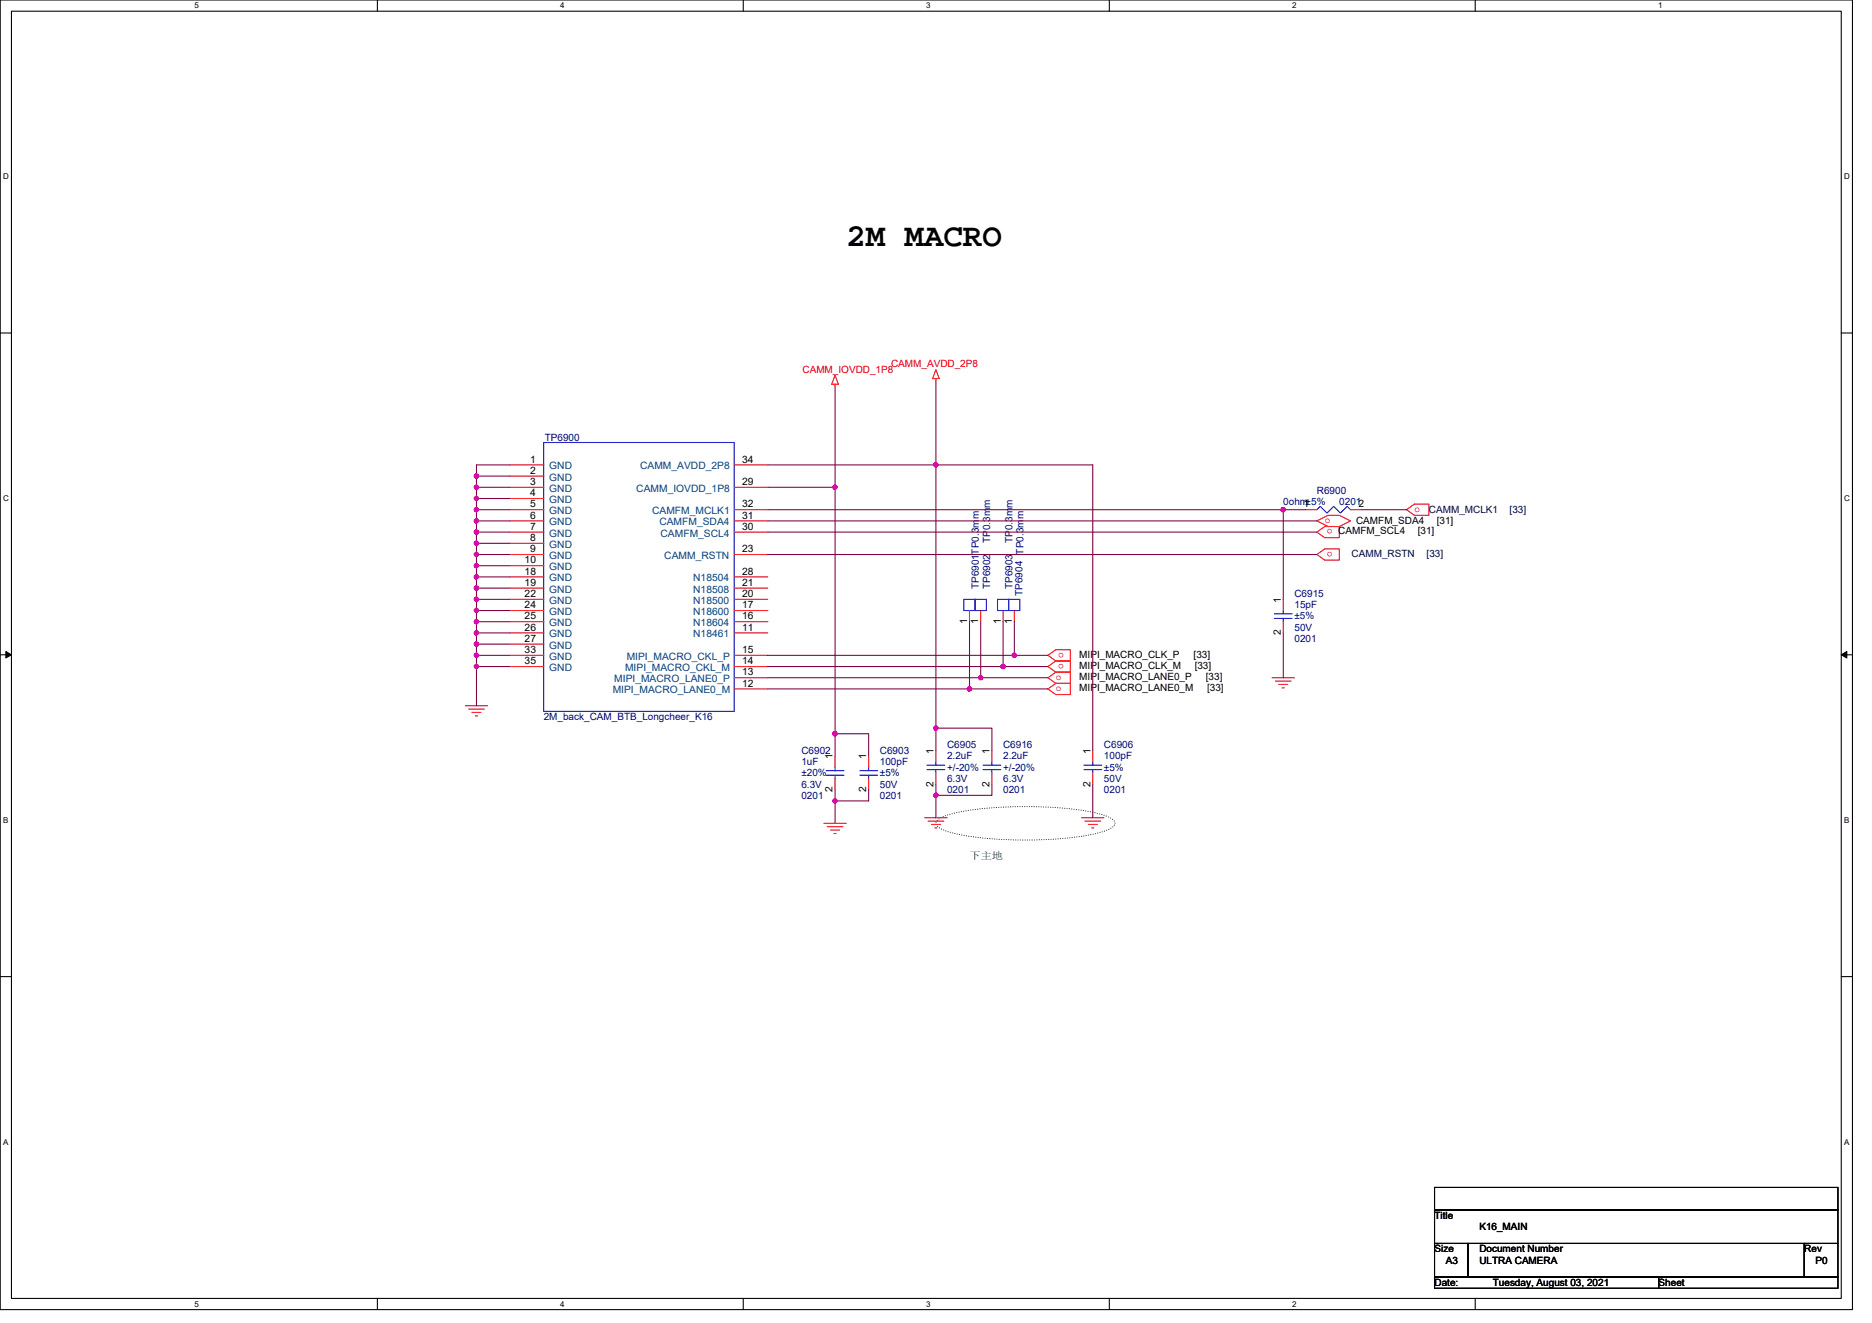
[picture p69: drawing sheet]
<svg xmlns="http://www.w3.org/2000/svg" width="297mm" height="210mm" viewBox="0 0 297 210" stroke-linecap="round" stroke-linejoin="round" font-family="sans-serif">
<defs><g id="words">
<text font-size="5.1" x="134.3" y="39">2M MACRO</text>
<g font-size="1.6" fill="#f00">
<text x="127.3" y="59.2">CAMM_IOVDD_1P8</text>
<text x="141.4" y="58.3">CAMM_AVDD_2P8</text>
<text x="210.2" y="83">o</text>
<text x="224.4" y="81.3">o</text>
<text x="211.5" y="84" transform="rotate(180 211.5 84)">o</text>
<text x="211.5" y="87.6" transform="rotate(180 211.5 87.6)">o</text>
<text x="167.5" y="107.9">o</text>
<text x="168.8" y="105.4" transform="rotate(180 168.8 105.4)">o</text>
<text x="168.8" y="103.6" transform="rotate(180 168.8 103.6)">o</text>
<text x="167.5" y="109.7">o</text>
</g>
<g font-size="1.6" fill="#000080">
<text x="86.4" y="70">TP6900</text>
<text x="203.6" y="80.2">0ohm±5%</text>
<text x="209" y="78.4">R6900</text>
<text x="212.5" y="80.2">02012</text>
<text x="157.1" y="86.2" transform="rotate(-90 157.1 86.2)">TP0.3mm</text>
<text x="160.7" y="86.2" transform="rotate(-90 160.7 86.2)">TP0.3mm</text>
<text x="162.4" y="88" transform="rotate(-90 162.4 88)">TP0.3mm</text>
<text x="155.3" y="93.5" transform="rotate(-90 155.3 93.5)">TP6901TP0.3mm</text>
<text x="157.1" y="93.5" transform="rotate(-90 157.1 93.5)">TP6902</text>
<text x="160.7" y="93.5" transform="rotate(-90 160.7 93.5)">TP6903</text>
<text x="162.3" y="94.6" transform="rotate(-90 162.3 94.6)">TP6904</text>
<text x="205.4" y="94.8">C6915</text>
<text x="205.4" y="96.5">15pF</text>
<text x="205.4" y="101.9">0201</text>
<text x="205.4" y="100.1">50V</text>
<text x="205.4" y="98.3">±5%</text>
<text x="86.3" y="114.3">2M_back_CAM_BTB_Longcheer_K16</text>
<text x="127.2" y="119.7">C6902</text>
<text x="139.6" y="119.7">C6903</text>
<text x="150.3" y="118.8">C6905</text>
<text x="159.2" y="118.8">C6916</text>
<text x="175.2" y="118.8">C6906</text>
<text x="127.2" y="121.4">1uF</text>
<text x="127.2" y="125">6.3V</text>
<text x="127.2" y="123.2">±20%</text>
<text x="139.6" y="121.4">100pF</text>
<text x="139.6" y="125">50V</text>
<text x="139.6" y="123.2">±5%</text>
<text x="150.3" y="120.5">2.2uF</text>
<text x="150.3" y="125.9">0201</text>
<text x="150.3" y="124.1">6.3V</text>
<text x="150.3" y="122.3">+/-20%</text>
<text x="159.2" y="120.5">2.2uF</text>
<text x="159.2" y="125.9">0201</text>
<text x="159.2" y="124.1">6.3V</text>
<text x="159.2" y="122.3">+/-20%</text>
<text x="175.2" y="120.5">100pF</text>
<text x="175.2" y="125.9">0201</text>
<text x="175.2" y="124.1">50V</text>
<text x="175.2" y="122.3">±5%</text>
<text x="127.2" y="126.8">0201</text>
<text x="139.6" y="126.8">0201</text>
</g>
<g font-size="1.6">
<text x="84.1" y="73.4">1</text>
<text x="84.1" y="75.2">2</text>
<text x="84.1" y="77">3</text>
<text x="117.7" y="77">29</text>
<text x="117.7" y="73.4">34</text>
<text x="84.1" y="78.7">4</text>
<text x="84.1" y="80.5">5</text>
<text x="84.1" y="82.3">6</text>
<text x="117.7" y="82.3">31</text>
<text x="117.7" y="80.5">32</text>
<text x="206.8" y="80.5">1</text>
<text x="215.2" y="83.2">CAMFM_SDA4</text>
<text x="228" y="83.2">[31]</text>
<text x="83.2" y="89.4">10</text>
<text x="84.1" y="84.1">7</text>
<text x="84.1" y="85.9">8</text>
<text x="84.1" y="87.6">9</text>
<text x="117.7" y="87.6">23</text>
<text x="117.7" y="84.1">30</text>
<text x="212.3" y="84.8">CAMFM_SCL4</text>
<text x="225" y="84.8">[31]</text>
<text x="83.2" y="91.2">18</text>
<text x="83.2" y="93">19</text>
<text x="83.2" y="94.7">22</text>
<text x="117.7" y="94.7">20</text>
<text x="117.7" y="93">21</text>
<text x="117.7" y="91.2">28</text>
<text x="203.2" y="95.7" transform="rotate(-90 203.2 95.7)">1</text>
<text x="83.2" y="96.5">24</text>
<text x="83.2" y="98.3">25</text>
<text x="83.2" y="100.1">26</text>
<text x="83.2" y="101.9">27</text>
<text x="117.7" y="100.1">11</text>
<text x="117.7" y="98.3">16</text>
<text x="117.7" y="96.5">17</text>
<text x="153.5" y="99.1" transform="rotate(-90 153.5 99.1)">1</text>
<text x="155.2" y="99.1" transform="rotate(-90 155.2 99.1)">1</text>
<text x="158.8" y="99.1" transform="rotate(-90 158.8 99.1)">1</text>
<text x="160.6" y="99.1" transform="rotate(-90 160.6 99.1)">1</text>
<text x="203.2" y="100.8" transform="rotate(-90 203.2 100.8)">2</text>
<text x="83.2" y="103.6">33</text>
<text x="83.2" y="105.4">35</text>
<text x="117.7" y="107.2">13</text>
<text x="117.7" y="105.4">14</text>
<text x="117.7" y="103.6">15</text>
<text x="171.3" y="107.9">MIPI_MACRO_LANE0_P</text>
<text x="171.3" y="106.2">MIPI_MACRO_CLK_M</text>
<text x="171.3" y="104.4">MIPI_MACRO_CLK_P</text>
<text x="189.4" y="104.4">[33]</text>
<text x="189.6" y="106.2">[33]</text>
<text x="191.3" y="107.9">[33]</text>
<text x="117.7" y="109">12</text>
<text x="171.3" y="109.7">MIPI_MACRO_LANE0_M</text>
<text x="191.5" y="109.7">[33]</text>
<text x="148.1" y="119.7" transform="rotate(-90 148.1 119.7)">1</text>
<text x="157" y="119.7" transform="rotate(-90 157 119.7)">1</text>
<text x="173" y="119.7" transform="rotate(-90 173 119.7)">1</text>
<text x="132.1" y="125.7" transform="rotate(-90 132.1 125.7)">2</text>
<text x="132.1" y="120.5" transform="rotate(-90 132.1 120.5)">1</text>
<text x="137.5" y="125.7" transform="rotate(-90 137.5 125.7)">2</text>
<text x="137.5" y="120.5" transform="rotate(-90 137.5 120.5)">1</text>
<text x="148.1" y="124.8" transform="rotate(-90 148.1 124.8)">2</text>
<text x="157" y="124.8" transform="rotate(-90 157 124.8)">2</text>
<text x="173" y="124.8" transform="rotate(-90 173 124.8)">2</text>
<text x="227.6" y="193.4">Title</text>
<text x="234.7" y="195.2">K16_MAIN</text>
<text x="227.6" y="198.8">Size</text>
<text x="229.4" y="200.6">A3</text>
<text x="234.7" y="198.8">Document Number</text>
<text x="234.7" y="200.6">ULTRA CAMERA</text>
<text x="286.3" y="198.8">Rev</text>
<text x="288.1" y="200.6">P0</text>
<text x="227.6" y="204.1">Date:</text>
<text x="236.9" y="204.1">Tuesday, August 03, 2021</text>
<text x="263.2" y="204.1">Sheet</text>
</g>
<g font-size="1.6" fill="#004080">
<text x="87.2" y="74.5">GND</text>
<text x="87.2" y="76.3">GND</text>
<text x="101.6" y="74.5">CAMM_AVDD_2P8</text>
<text x="87.2" y="78.1">GND</text>
<text x="87.2" y="79.8">GND</text>
<text x="87.2" y="81.6">GND</text>
<text x="87.2" y="83.4">GND</text>
<text x="101" y="78.1">CAMM_IOVDD_1P8</text>
<text x="103.5" y="81.6">CAMFM_MCLK1</text>
<text x="104.6" y="83.4">CAMFM_SDA4</text>
<text x="87.2" y="85.2">GND</text>
<text x="87.2" y="87">GND</text>
<text x="87.2" y="88.7">GND</text>
<text x="104.8" y="85.2">CAMFM_SCL4</text>
<text x="105.4" y="88.7">CAMM_RSTN</text>
<text x="87.2" y="90.5">GND</text>
<text x="87.2" y="92.3">GND</text>
<text x="87.2" y="94.1">GND</text>
<text x="87.2" y="95.8">GND</text>
<text x="110" y="95.8">N18500</text>
<text x="110" y="94.1">N18508</text>
<text x="110" y="92.3">N18504</text>
<text x="87.2" y="97.6">GND</text>
<text x="87.2" y="99.4">GND</text>
<text x="87.2" y="101.2">GND</text>
<text x="110" y="101.2">N18461</text>
<text x="110" y="99.4">N18604</text>
<text x="110" y="97.6">N18600</text>
<text x="87.2" y="103">GND</text>
<text x="87.2" y="104.7">GND</text>
<text x="87.2" y="106.5">GND</text>
<text x="99.2" y="106.5">MIPI_MACRO_CKL_M</text>
<text x="99.4" y="104.7">MIPI_MACRO_CKL_P</text>
<text x="97.2" y="110.1">MIPI_MACRO_LANE0_M</text>
<text x="97.5" y="108.3">MIPI_MACRO_LANE0_P</text>
</g>
<g font-size="1.6" fill="#000040">
<text x="226.7" y="81.4">CAMM_MCLK1</text>
<text x="239.5" y="81.4">[33]</text>
<text x="214.5" y="88.4">CAMM_RSTN</text>
<text x="226.4" y="88.4">[33]</text>
</g>
<text font-size="1.6" fill="#008000" x="153.8" y="136.4">下主地</text>
<g font-size="1.3">
<text x="30.8" y="1.3">5</text>
<text x="88.9" y="1.3">4</text>
<text x="147" y="1.3">3</text>
<text x="205" y="1.3">2</text>
<text x="263.1" y="1.3">1</text>
<text x=".5" y="28.4">D</text>
<text x="292.6" y="28.4">D</text>
<text x=".5" y="79.5">C</text>
<text x="292.6" y="79.5">C</text>
<text x=".5" y="130.6">B</text>
<text x="292.6" y="130.6">B</text>
<text x=".5" y="181.7">A</text>
<text x="292.6" y="181.7">A</text>
<text x="30.8" y="207.4">5</text>
<text x="88.9" y="207.4">4</text>
<text x="147" y="207.4">3</text>
<text x="205" y="207.4">2</text>
</g>
</g></defs>
<path d="M0 0h293.9v207.9h-293.9zM1.8 1.8h290.4v204.3h-290.4z" fill="none" stroke="#000" stroke-width=".17"/>
<g fill="#fff">
<path d="M30.8 .2h.7v1.4h-.7z"/>
<path d="M30.8 206.3h.7v1.4h-.7z"/>
</g>
<path d="M59.9 0v1.8M59.9 206.1v1.8" fill="none" stroke="#000" stroke-width=".17"/>
<g fill="#fff">
<path d="M88.9 .2h.7v1.4h-.7z"/>
<path d="M88.9 206.3h.7v1.4h-.7z"/>
</g>
<path d="M117.9 0v1.8M117.9 206.1v1.8" fill="none" stroke="#000" stroke-width=".17"/>
<g fill="#fff">
<path d="M147 .2h.7v1.4h-.7z"/>
<path d="M147 206.3h.7v1.4h-.7z"/>
</g>
<path d="M176 0v1.8M176 206.1v1.8" fill="none" stroke="#000" stroke-width=".17"/>
<g fill="#fff">
<path d="M205 .2h.7v1.4h-.7z"/>
<path d="M205 206.3h.7v1.4h-.7z"/>
</g>
<path d="M234.1 0v1.8M234.1 206.1v1.8" fill="none" stroke="#000" stroke-width=".17"/>
<g fill="#fff">
<path d="M263.1 .2h.7v1.4h-.7z"/>
<path d="M.5 27.3h.9v1.4h-.9z"/>
<path d="M292.6 27.3h.9v1.4h-.9z"/>
<path d="M.5 78.4h.9v1.4h-.9z"/>
<path d="M292.6 78.4h.9v1.4h-.9z"/>
</g>
<path d="M0 52.9h1.8M292.2 52.9h1.7" fill="none" stroke="#000" stroke-width=".17"/>
<g fill="#fff">
<path d="M.5 129.5h.8v1.4h-.8z"/>
<path d="M292.6 129.5h.9v1.4h-.9z"/>
</g>
<path d="M0 103.9h1.8M292.2 103.9h1.7" fill="none" stroke="#000" stroke-width=".17"/>
<path d="M.9 103.4l.9 .5-.9 .5zM292.2 103.9l.8-.5v1z" fill="#000" stroke="#000" stroke-width=".16"/>
<g fill="#fff">
<path d="M.5 180.5h.8v1.4h-.8z"/>
<path d="M292.6 180.5h.9v1.4h-.9z"/>
</g>
<path d="M0 155h1.8M292.2 155h1.7M227.6 188.5h64v3.5h-64zM227.6 192h64v5.4h-64zM227.6 197.4h5.4v5.3h-5.4zM233 197.4h53.3v5.3h-53.3zM286.3 197.4h5.3v5.3h-5.3zM227.6 202.7h35.6v1.8h-35.6zM263.2 202.7h28.4v1.8h-28.4z" fill="none" stroke="#000" stroke-width=".17"/>
<path d="M148.6 130.3a5.4 5.4 0 0 1 2.9-1.3 62 62 0 0 1 22.5 0 5.5 5.5 0 0 1 2.8 1.3l.1 .4-.1 .3a5.5 5.5 0 0 1-2.8 1.3 61.2 61.2 0 0 1-22.5 0 5.4 5.4 0 0 1-2.9-1.3l-.1-.3z" fill="none" stroke="#008000" stroke-width=".17" stroke-dasharray="0 .3"/>
<g fill="none" stroke="#f00" stroke-width=".17">
<path d="M132.5 59.6l.5 1.4h-1zM148.5 58.7l.5 1.4h-1zM80.9 73.8h5.4M80.9 75.6h5.4M80.9 77.3h5.4M80.9 79.1h5.4M116.5 77.3h5.3M116.5 73.8h5.3M132.5 61v.3M148.5 60.1v.4M80.9 80.9h5.4M80.9 82.7h5.4"/>
<path d="M80.9 84.5h5.4M80.9 86.2h5.4M80.9 88h5.4M80.9 89.8h5.4M80.9 91.6h5.4M80.9 93.3h5.4M80.9 95.1h5.4M80.9 96.9h5.4M80.9 98.7h5.4M116.5 98.7h5.3M116.5 96.9h5.3M116.5 95.1h5.3"/>
<path d="M116.5 93.3h5.3M116.5 88h5.3M116.5 91.6h5.3M116.5 84.5h5.3M116.5 82.7h5.3M116.5 80.9h5.3M153.8 96.9v1.8M155.6 96.9v1.8M159.2 96.9v1.8M160.9 96.9v1.8M203.6 95.1v1.8M203.6 98.7v1.8"/>
<path d="M207.2 80.9h1.8M209 82.7l1.7-.9h1.8l1.8 .9-1.8 .9h-1.8zM209 88l1.2-.9h2.3v1.8h-2.3zM209 84.5l1.2-.9h2.3v1.7h-2.3zM214.3 80.9h1.8M223.2 80.9l1.2-.9h2.3v1.8h-2.3zM73.8 112h3.6M74.4 112.5h2.5M74.9 113.1h1.4M75.4 113.6h.4M80.9 100.5h5.4M80.9 102.2h5.4"/>
<path d="M80.9 104h5.4M80.9 105.8h5.4M116.5 100.5h5.3M116.5 109.3h5.3M116.5 107.6h5.3M116.5 105.8h5.3M116.5 104h5.3M148.5 119.1v1.8M157.4 119.1v1.8M166.3 109.3l1.2-.8h2.3v1.7h-2.3zM166.3 104l1.2-.9h2.3v1.8h-2.3zM167.5 106.7h2.3v1.8h-2.3"/>
<path d="M167.5 104.9h2.3v1.8h-2.3M167.5 106.7l-1.2 .9 1.2 .9M167.5 104.9l-1.2 .9 1.2 .9M173.4 119.1v1.8M201.8 107.6h3.6M202.4 108.1h2.5M202.9 108.6h1.4M203.5 109.2h.3M130.7 130.7h3.6M131.3 131.2h2.4M131.8 131.7h1.4M132.3 132.3h.4"/>
<path d="M132.5 120v1.8M132.5 123.6v1.7M137.8 120v1.8M137.8 123.6v1.7M146.7 129.8h3.6M147.3 130.3h2.5M147.8 130.9h1.4M148.3 131.4h.4M148.5 122.7v1.8M157.4 122.7v1.8M171.6 129.8h3.6M172.1 130.3h2.5"/>
<path d="M172.7 130.9h1.4M173.2 131.4h.4M173.4 122.7v1.8"/>
</g>
<g fill="none" stroke="#00f" stroke-width=".17">
<path d="M86.3 70.2h30.2v42.7h-30.2zM152.9 95.1h1.8v1.8h-1.8zM154.7 95.1h1.8v1.8h-1.8zM158.3 95.1h1.8v1.8h-1.8zM160.1 95.1h1.7v1.8h-1.7zM202.2 97.4h2.8M202.2 98.1h2.8M203.6 96.9v.5M203.6 98.1v.6M209 80.9l.5-.5 1.1 1 1-1 1.1 1 1.1-1 .5 .5M131.1 122.3h2.8M131.1 123h2.8"/>
<path d="M132.5 121.8v.5M132.5 123v.6M136.4 122.3h2.9M136.4 123h2.9M137.8 121.8v.5M137.8 123v.6M147.1 121.4h2.8M147.1 122.2h2.8M148.5 120.9v.5M148.5 122.2v.5M156 121.4h2.8M156 122.2h2.8"/>
<path d="M157.4 120.9v.5M157.4 122.2v.5M172 121.4h2.8M172 122.2h2.8M173.4 120.9v.5M173.4 122.2v.5"/>
</g>
<g fill="none" stroke="#800040" stroke-width=".17">
<path d="M75.6 75.6h5.3M75.6 77.3h5.3M75.6 79.1h5.3M75.6 75.6v1.7M75.6 77.3v1.8M75.6 79.1v1.8M80.9 73.8h-5.3v1.8M121.8 73.8h26.7M121.8 77.3h10.7M132.5 61.3v16M132.5 77.3v39.2M148.5 73.8h24.9v45.3"/>
<path d="M148.5 60.5v13.3M148.5 73.8v41.8M75.6 95.1h5.3M75.6 96.9h5.3M75.6 98.7h5.3M75.6 88h5.3M75.6 89.8h5.3M75.6 91.6h5.3M75.6 93.3h5.3M75.6 80.9h5.3M75.6 82.7h5.3M75.6 84.5h5.3"/>
<path d="M75.6 86.2h5.3M75.6 95.1v1.8M75.6 96.9v1.8M75.6 98.7v1.8M75.6 88v1.8M75.6 89.8v1.8M75.6 91.6v1.7M75.6 93.3v1.8M75.6 80.9v1.8M75.6 82.7v1.8M75.6 84.5v1.7M75.6 86.2v1.8"/>
<path d="M121.8 84.5h87.2M121.8 82.7h87.2M121.8 88h87.2M121.8 80.9h81.8M153.8 98.7v10.6M155.6 98.7v8.9M159.2 98.7v7.1M160.9 98.7v5.3M203.6 80.9v14.2M203.6 80.9h3.6M216.1 80.9h7.1M75.6 105.8h5.3"/>
<path d="M75.6 104h5.3M75.6 102.2h5.3M75.6 100.5h5.3M75.6 105.8v6.2M75.6 104v1.8M75.6 102.2v1.8M75.6 100.5v1.7M121.8 104h39.1M121.8 107.6h33.8M121.8 105.8h37.4M121.8 109.3h32M132.5 116.5h5.3v3.5"/>
<path d="M132.5 116.5v3.5M148.5 115.6v3.5M148.5 115.6h8.9v3.5M153.8 109.3h12.5M155.6 107.6h10.7M159.2 105.8h7.1M160.9 104h5.4M203.6 100.5v7.1M132.5 125.3v1.8M132.5 127.1v3.6M137.8 125.3v1.8h-5.3M148.5 124.5v1.7"/>
<path d="M148.5 126.2v3.6M157.4 124.5v1.7h-8.9M173.4 124.5v5.3"/>
</g>
<g fill="#f0f" stroke="#f0f" stroke-width=".17">
<circle cx="132.5" cy="116.4" r=".35"/>
<circle cx="132.5" cy="77.3" r=".35"/>
<circle cx="132.5" cy="127.1" r=".35"/>
<circle cx="148.5" cy="73.8" r=".35"/>
<circle cx="203.6" cy="80.9" r=".35"/>
<circle cx="160.9" cy="104" r=".35"/>
<circle cx="159.2" cy="105.8" r=".35"/>
<circle cx="153.8" cy="109.3" r=".35"/>
<circle cx="155.6" cy="107.6" r=".35"/>
<circle cx="75.6" cy="105.8" r=".35"/>
<circle cx="75.6" cy="104" r=".35"/>
<circle cx="75.6" cy="102.2" r=".35"/>
<circle cx="75.6" cy="96.9" r=".35"/>
<circle cx="75.6" cy="98.7" r=".35"/>
<circle cx="75.6" cy="95.1" r=".35"/>
<circle cx="75.6" cy="100.4" r=".35"/>
<circle cx="75.6" cy="89.8" r=".35"/>
<circle cx="75.6" cy="93.3" r=".35"/>
<circle cx="75.6" cy="91.6" r=".35"/>
<circle cx="75.6" cy="84.4" r=".35"/>
<circle cx="75.6" cy="86.2" r=".35"/>
<circle cx="75.6" cy="82.7" r=".35"/>
<circle cx="75.6" cy="88" r=".35"/>
<circle cx="75.6" cy="75.6" r=".35"/>
<circle cx="75.6" cy="77.3" r=".35"/>
<circle cx="75.6" cy="80.9" r=".35"/>
<circle cx="75.6" cy="79.1" r=".35"/>
<circle cx="148.5" cy="115.6" r=".35"/>
<circle cx="148.5" cy="126.2" r=".35"/>
</g>
<use href="#words"/>
</svg>
